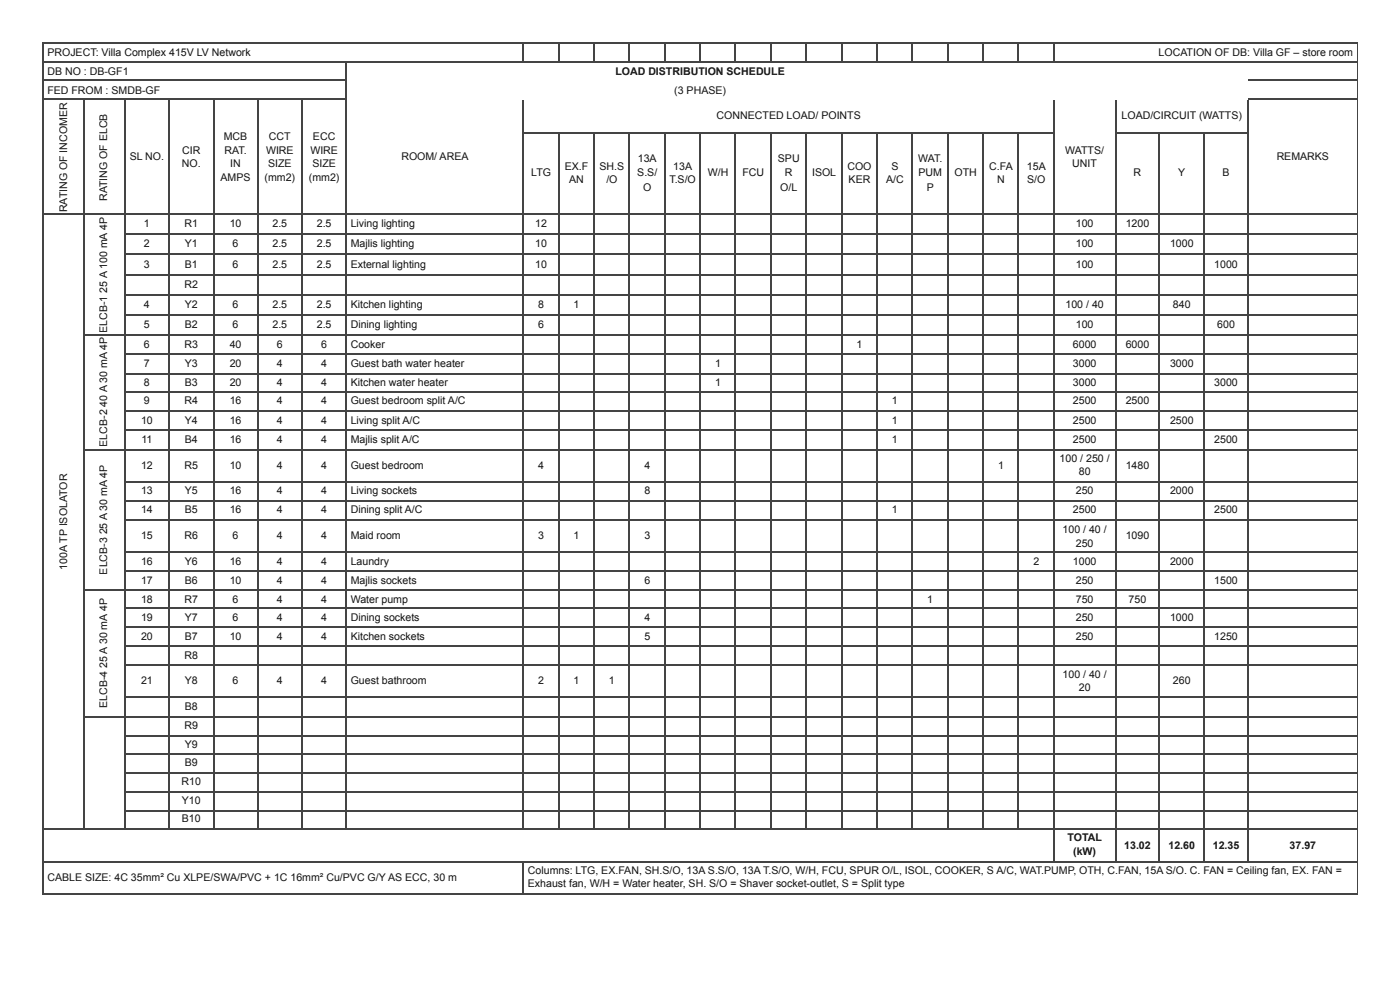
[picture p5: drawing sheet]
<svg xmlns="http://www.w3.org/2000/svg" width="297mm" height="210mm" viewBox="0 0 297 210" stroke-linecap="round" stroke-linejoin="round" font-family="sans-serif">
<defs><g id="words">
<g font-size="2.2" fill="#111">
<text x="10.1" y="11.9">PROJECT: Villa Complex 415V LV Network</text>
<text x="245.8" y="11.9">LOCATION OF DB: Villa GF – store room</text>
<text x="10.1" y="15.9">DB NO : DB-GF1</text>
<text x="130.6" y="15.9">LOAD DISTRIBUTION SCHEDULE</text>
<text x="10.1" y="19.8">FED FROM : SMDB-GF</text>
<text x="143" y="19.8">(3 PHASE)</text>
<text x="47.5" y="29.6">MCB</text>
<text x="57.1" y="29.6">CCT</text>
<text x="66.4" y="29.6">ECC</text>
<text x="152" y="25.1">CONNECTED LOAD/ POINTS</text>
<text x="237.9" y="25.1">LOAD/CIRCUIT (WATTS)</text>
<text x="27.5" y="33.9">SL NO.</text>
<text x="38.6" y="35.5">NO.</text>
<text x="38.6" y="32.5">CIR</text>
<text x="47.6" y="32.5">RAT.</text>
<text x="48.9" y="35.5">IN</text>
<text x="56.4" y="32.5">WIRE</text>
<text x="56.9" y="35.5">SIZE</text>
<text x="65.8" y="32.5">WIRE</text>
<text x="66.3" y="35.5">SIZE</text>
<text x="85.2" y="33.9">ROOM/ AREA</text>
<text x="119.8" y="36">EX.F</text>
<text x="127.2" y="36">SH.S</text>
<text x="135.3" y="34.4">13A</text>
<text x="142.8" y="36">13A</text>
<text x="165" y="34.4">SPU</text>
<text x="179.8" y="36">COO</text>
<text x="189.1" y="36">S</text>
<text x="194.8" y="34.4">WAT.</text>
<text x="209.9" y="36">C.FA</text>
<text x="217.9" y="36">15A</text>
<text x="226" y="32.5">WATTS/</text>
<text x="227.5" y="35.5">UNIT</text>
<text x="270.8" y="33.9">REMARKS</text>
<text x="46.8" y="38.4">AMPS</text>
<text x="56.1" y="38.4">(mm2)</text>
<text x="65.5" y="38.4">(mm2)</text>
<text x="112.7" y="37.3">LTG</text>
<text x="120.8" y="38.9">AN</text>
<text x="128.6" y="38.9">/O</text>
<text x="135.2" y="37.3">S.S/</text>
<text x="136.5" y="40.5">O</text>
<text x="142" y="38.9">T.S/O</text>
<text x="150.1" y="37.3">W/H</text>
<text x="157.5" y="37.3">FCU</text>
<text x="165.5" y="40.5">O/L</text>
<text x="166.5" y="37.3">R</text>
<text x="172.3" y="37.3">ISOL</text>
<text x="180" y="38.9">KER</text>
<text x="188" y="38.9">A/C</text>
<text x="194.9" y="37.3">PUM</text>
<text x="196.6" y="40.5">P</text>
<text x="202.5" y="37.3">OTH</text>
<text x="211.6" y="38.9">N</text>
<text x="217.9" y="38.9">S/O</text>
<text x="240.5" y="37.3">R</text>
<text x="250" y="37.3">Y</text>
<text x="259.4" y="37.3">B</text>
<text x="14.3" y="45" transform="rotate(-90 14.3 45)">RATING OF INCOMER</text>
<text x="22.7" y="42.6" transform="rotate(-90 22.7 42.6)">RATING OF ELCB</text>
<text x="30.5" y="48.2">1</text>
<text x="30.5" y="52.4">2</text>
<text x="39.1" y="48.2">R1</text>
<text x="39.2" y="52.4">Y1</text>
<text x="48.7" y="48.2">10</text>
<text x="49.3" y="52.4">6</text>
<text x="57.8" y="48.2">2.5</text>
<text x="57.8" y="52.4">2.5</text>
<text x="67.2" y="48.2">2.5</text>
<text x="67.2" y="52.4">2.5</text>
<text x="74.4" y="48.2">Living lighting</text>
<text x="74.4" y="52.4">Majlis lighting</text>
<text x="113.6" y="48.2">12</text>
<text x="113.6" y="52.4">10</text>
<text x="228.2" y="48.2">100</text>
<text x="228.2" y="52.4">100</text>
<text x="238.8" y="48.2">1200</text>
<text x="248.2" y="52.4">1000</text>
<text x="30.5" y="56.9">3</text>
<text x="39.2" y="56.9">B1</text>
<text x="49.3" y="56.9">6</text>
<text x="57.8" y="56.9">2.5</text>
<text x="67.2" y="56.9">2.5</text>
<text x="74.4" y="56.9">External lighting</text>
<text x="113.6" y="56.9">10</text>
<text x="228.2" y="56.9">100</text>
<text x="257.6" y="56.9">1000</text>
<text x="30.5" y="65.4">4</text>
<text x="39.1" y="61.1">R2</text>
<text x="39.2" y="65.4">Y2</text>
<text x="49.3" y="65.4">6</text>
<text x="57.8" y="65.4">2.5</text>
<text x="67.2" y="65.4">2.5</text>
<text x="74.4" y="65.4">Kitchen lighting</text>
<text x="114.2" y="65.4">8</text>
<text x="121.7" y="65.4">1</text>
<text x="226.1" y="65.4">100 / 40</text>
<text x="248.8" y="65.4">840</text>
<text x="22.7" y="70.5" transform="rotate(-90 22.7 70.5)">ELCB-1 25 A 100 mA 4P</text>
<text x="30.5" y="69.6">5</text>
<text x="39.2" y="69.6">B2</text>
<text x="49.3" y="69.6">6</text>
<text x="57.8" y="69.6">2.5</text>
<text x="67.2" y="69.6">2.5</text>
<text x="74.4" y="69.6">Dining lighting</text>
<text x="114.2" y="69.6">6</text>
<text x="228.2" y="69.6">100</text>
<text x="258.2" y="69.6">600</text>
<text x="30.5" y="73.8">6</text>
<text x="30.5" y="77.8">7</text>
<text x="39.1" y="73.8">R3</text>
<text x="39.2" y="77.8">Y3</text>
<text x="48.7" y="73.8">40</text>
<text x="48.7" y="77.8">20</text>
<text x="58.7" y="73.8">6</text>
<text x="58.7" y="77.8">4</text>
<text x="68.2" y="73.8">6</text>
<text x="68.2" y="77.8">4</text>
<text x="74.4" y="73.8">Cooker</text>
<text x="74.4" y="77.8">Guest bath water heater</text>
<text x="151.7" y="77.8">1</text>
<text x="181.7" y="73.8">1</text>
<text x="227.6" y="73.8">6000</text>
<text x="227.6" y="77.8">3000</text>
<text x="238.8" y="73.8">6000</text>
<text x="248.2" y="77.8">3000</text>
<text x="30.5" y="81.8">8</text>
<text x="39.2" y="81.8">B3</text>
<text x="48.7" y="81.8">20</text>
<text x="58.7" y="81.8">4</text>
<text x="68.2" y="81.8">4</text>
<text x="74.4" y="81.8">Kitchen water heater</text>
<text x="151.7" y="81.8">1</text>
<text x="227.6" y="81.8">3000</text>
<text x="257.6" y="81.8">3000</text>
<text x="29.9" y="90">10</text>
<text x="30.5" y="85.7">9</text>
<text x="39.1" y="85.7">R4</text>
<text x="39.2" y="90">Y4</text>
<text x="48.7" y="85.7">16</text>
<text x="48.7" y="90">16</text>
<text x="58.7" y="85.7">4</text>
<text x="58.7" y="90">4</text>
<text x="68.2" y="85.7">4</text>
<text x="68.2" y="90">4</text>
<text x="74.4" y="85.7">Guest bedroom split A/C</text>
<text x="74.4" y="90">Living split A/C</text>
<text x="189.2" y="85.7">1</text>
<text x="189.2" y="90">1</text>
<text x="227.6" y="85.7">2500</text>
<text x="227.6" y="90">2500</text>
<text x="238.8" y="85.7">2500</text>
<text x="248.2" y="90">2500</text>
<text x="22.7" y="94.7" transform="rotate(-90 22.7 94.7)">ELCB-2 40 A 30 mA 4P</text>
<text x="30" y="93.9">11</text>
<text x="39.2" y="93.9">B4</text>
<text x="48.7" y="93.9">16</text>
<text x="58.7" y="93.9">4</text>
<text x="68.2" y="93.9">4</text>
<text x="74.4" y="93.9">Majlis split A/C</text>
<text x="189.2" y="93.9">1</text>
<text x="227.6" y="93.9">2500</text>
<text x="257.6" y="93.9">2500</text>
<text x="29.9" y="99.5">12</text>
<text x="39.1" y="99.5">R5</text>
<text x="48.7" y="99.5">10</text>
<text x="58.7" y="99.5">4</text>
<text x="68.2" y="99.5">4</text>
<text x="74.4" y="99.5">Guest bedroom</text>
<text x="114.2" y="99.5">4</text>
<text x="136.7" y="99.5">4</text>
<text x="211.7" y="99.5">1</text>
<text x="224.8" y="97.9">100 / 250 /</text>
<text x="228.9" y="100.8">80</text>
<text x="238.8" y="99.5">1480</text>
<text x="29.9" y="104.8">13</text>
<text x="39.2" y="104.8">Y5</text>
<text x="48.7" y="104.8">16</text>
<text x="58.7" y="104.8">4</text>
<text x="68.2" y="104.8">4</text>
<text x="74.4" y="104.8">Living sockets</text>
<text x="136.7" y="104.8">8</text>
<text x="228.2" y="104.8">250</text>
<text x="248.2" y="104.8">2000</text>
<text x="29.9" y="108.7">14</text>
<text x="39.2" y="108.7">B5</text>
<text x="48.7" y="108.7">16</text>
<text x="58.7" y="108.7">4</text>
<text x="68.2" y="108.7">4</text>
<text x="74.4" y="108.7">Dining split A/C</text>
<text x="189.2" y="108.7">1</text>
<text x="225.4" y="113">100 / 40 /</text>
<text x="227.6" y="108.7">2500</text>
<text x="257.6" y="108.7">2500</text>
<text x="29.9" y="114.3">15</text>
<text x="29.9" y="119.9">16</text>
<text x="39.1" y="114.3">R6</text>
<text x="39.2" y="119.9">Y6</text>
<text x="48.7" y="119.9">16</text>
<text x="49.3" y="114.3">6</text>
<text x="58.7" y="114.3">4</text>
<text x="58.7" y="119.9">4</text>
<text x="68.2" y="114.3">4</text>
<text x="68.2" y="119.9">4</text>
<text x="74.4" y="114.3">Maid room</text>
<text x="74.4" y="119.9">Laundry</text>
<text x="114.2" y="114.3">3</text>
<text x="121.7" y="114.3">1</text>
<text x="136.7" y="114.3">3</text>
<text x="219.2" y="119.9">2</text>
<text x="227.6" y="119.9">1000</text>
<text x="228.2" y="115.9">250</text>
<text x="238.8" y="114.3">1090</text>
<text x="248.2" y="119.9">2000</text>
<text x="14.3" y="120.8" transform="rotate(-90 14.3 120.8)">100A TP ISOLATOR</text>
<text x="22.7" y="121.8" transform="rotate(-90 22.7 121.8)">ELCB-3 25 A 30 mA 4P</text>
<text x="29.9" y="123.8">17</text>
<text x="39.2" y="123.8">B6</text>
<text x="48.7" y="123.8">10</text>
<text x="58.7" y="123.8">4</text>
<text x="68.2" y="123.8">4</text>
<text x="74.4" y="123.8">Majlis sockets</text>
<text x="136.7" y="123.8">6</text>
<text x="228.2" y="123.8">250</text>
<text x="257.6" y="123.8">1500</text>
<text x="29.9" y="127.8">18</text>
<text x="29.9" y="131.8">19</text>
<text x="39.1" y="127.8">R7</text>
<text x="39.2" y="131.8">Y7</text>
<text x="49.3" y="127.8">6</text>
<text x="49.3" y="131.8">6</text>
<text x="58.7" y="127.8">4</text>
<text x="58.7" y="131.8">4</text>
<text x="68.2" y="127.8">4</text>
<text x="68.2" y="131.8">4</text>
<text x="74.4" y="127.8">Water pump</text>
<text x="74.4" y="131.8">Dining sockets</text>
<text x="136.7" y="131.8">4</text>
<text x="196.7" y="127.8">1</text>
<text x="228.2" y="127.8">750</text>
<text x="228.2" y="131.8">250</text>
<text x="239.4" y="127.8">750</text>
<text x="248.2" y="131.8">1000</text>
<text x="29.9" y="135.7">20</text>
<text x="39.2" y="135.7">B7</text>
<text x="48.7" y="135.7">10</text>
<text x="58.7" y="135.7">4</text>
<text x="68.2" y="135.7">4</text>
<text x="74.4" y="135.7">Kitchen sockets</text>
<text x="136.7" y="135.7">5</text>
<text x="228.2" y="135.7">250</text>
<text x="257.6" y="135.7">1250</text>
<text x="39.1" y="139.7">R8</text>
<text x="225.4" y="143.7">100 / 40 /</text>
<text x="29.9" y="145">21</text>
<text x="39.2" y="145">Y8</text>
<text x="49.3" y="145">6</text>
<text x="58.7" y="145">4</text>
<text x="68.2" y="145">4</text>
<text x="74.4" y="145">Guest bathroom</text>
<text x="114.2" y="145">2</text>
<text x="121.7" y="145">1</text>
<text x="129.2" y="145">1</text>
<text x="228.9" y="146.6">20</text>
<text x="248.8" y="145">260</text>
<text x="22.7" y="150.1" transform="rotate(-90 22.7 150.1)">ELCB-4 25 A 30 mA 4P</text>
<text x="39.1" y="154.5">R9</text>
<text x="39.2" y="150.5">B8</text>
<text x="39.2" y="158.5">Y9</text>
<text x="38.5" y="166.4">R10</text>
<text x="39.2" y="162.5">B9</text>
<text x="38.6" y="170.4">Y10</text>
<text x="38.6" y="174.4">B10</text>
<text x="226.5" y="178.3">TOTAL</text>
<text x="238.5" y="179.9">13.02</text>
<text x="247.9" y="179.9">12.60</text>
<text x="257.3" y="179.9">12.35</text>
<text x="273.6" y="179.9">37.97</text>
<text x="112" y="185.2">Columns: LTG, EX.FAN, SH.S/O, 13A S.S/O, 13A T.S/O, W/H, FCU, SPUR O/L, ISOL, COOKER, S A/C, WAT.PUMP, OTH, C.FAN, 15A S/O. C. FAN = Ceiling fan, EX. FAN =</text>
<text x="227.7" y="181.2">(kW)</text>
<text x="10.1" y="186.8">CABLE SIZE: 4C 35mm² Cu XLPE/SWA/PVC + 1C 16mm² Cu/PVC G/Y AS ECC, 30 m</text>
<text x="112" y="188.1">Exhaust fan, W/H = Water heater, SH. S/O = Shaver socket-outlet, S = Split type</text>
</g>
</g></defs>
<g fill="none" stroke="#444" stroke-width=".26">
<path d="M9 9.1h279M9 13.1h279M9 17.1h64.6M9.1 9v180.7M73.4 13.2v162.7M111 9v4.2M118.7 9v4.2M126.1 9v4.2M133.5 9v4.2M141.2 9v4.2M148.6 9v4.2M156 9v4.2"/>
<path d="M163.6 9v4.2M171.1 9v4.2M178.7 9v4.2M186.1 9v4.2M193.5 9v4.2M201.2 9v4.2M208.6 9v4.2M216 9v4.2M223.7 9v4.2M264.8 17.1h23.2M9 21h64.6M17.9 21.2v154.7"/>
<path d="M26.6 21.2v154.7M35.9 21.2v154.7M45.4 21.2v154.7M54.6 21.2v154.7M64.2 21.2v154.7M111 21.2v154.7M111.1 28.2h112.7M118.7 28.3v147.6M126.1 28.3v147.6M133.5 28.3v147.6M141.2 28.3v147.6M148.6 28.3v147.6"/>
<path d="M156 28.3v147.6M163.6 28.3v147.6M171.1 28.3v147.6M178.7 28.3v147.6M186.1 28.3v147.6M193.5 28.3v147.6M201.2 28.3v147.6M208.6 28.3v147.6M216 28.3v147.6M223.7 21.2v161.6M236.7 21.2v161.6M236.8 28.2h28"/>
<path d="M245.9 28.3v154.5M255.5 28.3v154.5M264.7 21.2v161.6M264.8 21h23.2M9 45.4h279M26.7 49.6h261.3M26.7 53.8h261.3M26.7 58.3h261.3M18 71h270M26.7 62.6h261.3M26.7 66.8h261.3M26.7 75h261.3"/>
<path d="M26.7 79.2h261.3M18 95.4h270M26.7 83.2h261.3M26.7 87.2h261.3M26.7 91.1h261.3M26.7 102.3h261.3M26.7 106.2h261.3M26.7 110.2h261.3M26.7 117.1h261.3M18 125h270M26.7 121h261.3M26.7 129h261.3"/>
<path d="M26.7 133h261.3M26.7 136.9h261.3M18 152h270M26.7 140.9h261.3M26.7 147.8h261.3M26.7 156h261.3M26.7 159.9h261.3M9 175.8h279M26.7 163.9h261.3M26.7 167.9h261.3M26.7 171.8h261.3M9 182.7h279"/>
<path d="M9 189.6h279M111 182.8v6.9"/>
</g>
<path d="M288 9v180.7" fill="none" stroke="#444" stroke-width=".21"/>
<use href="#words"/>
</svg>
